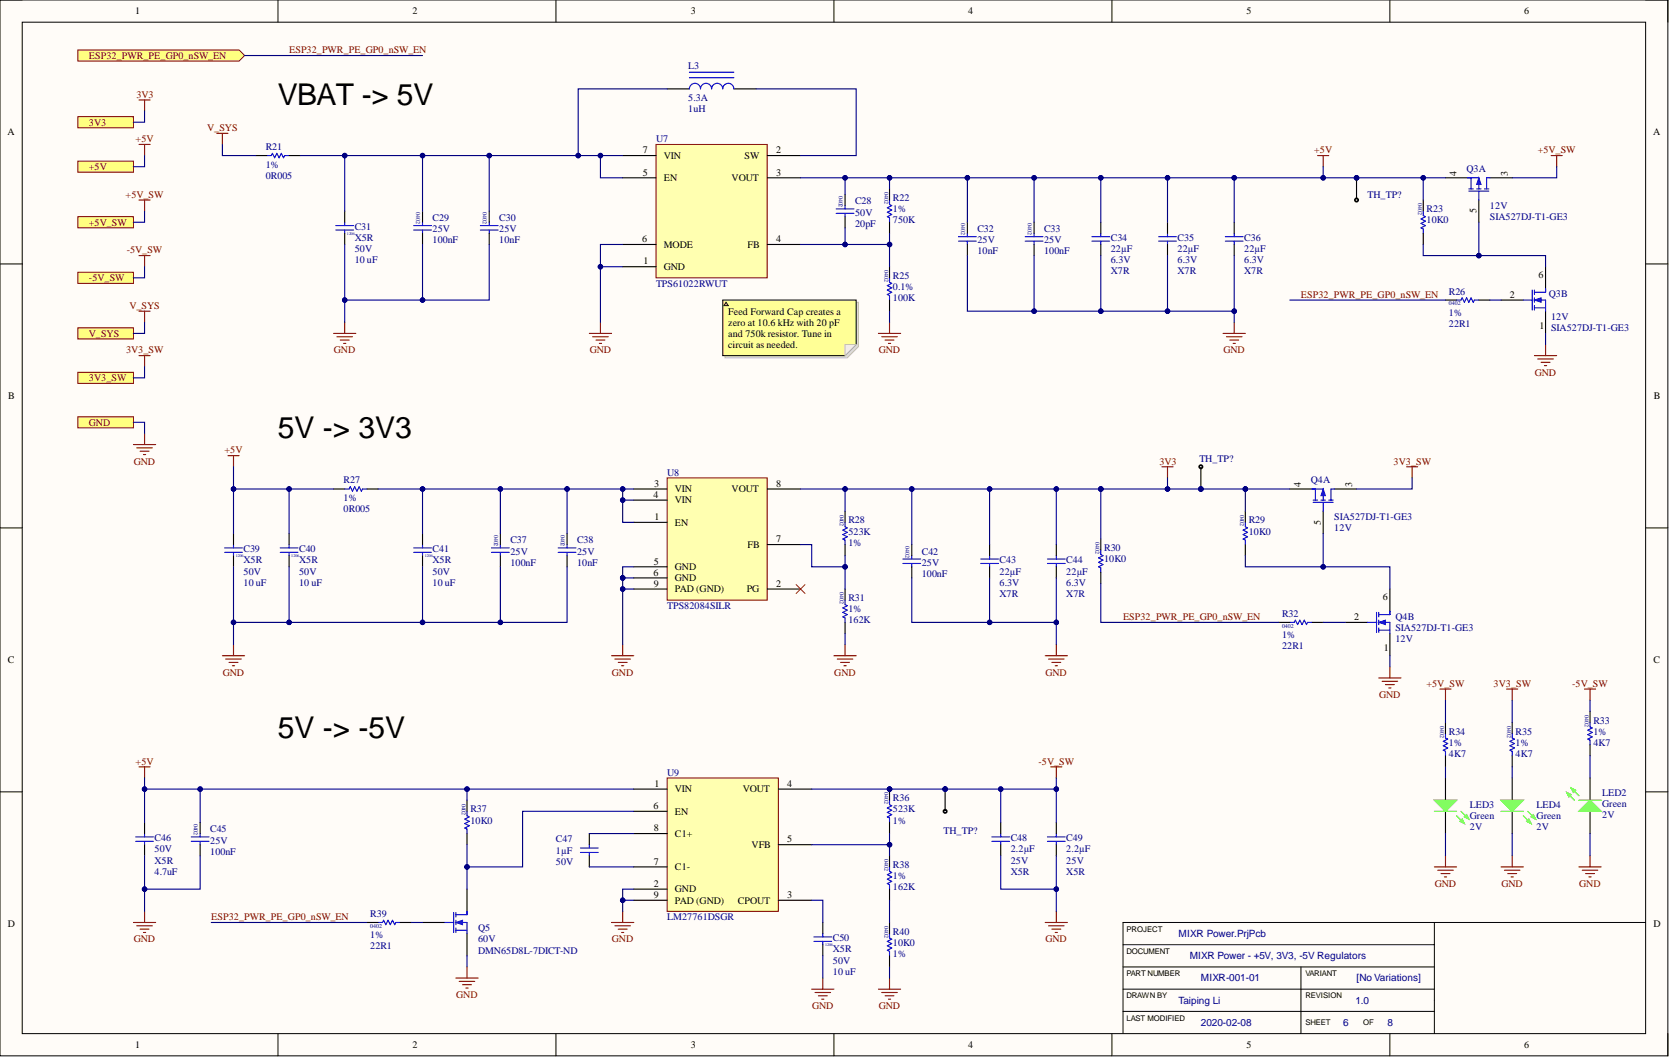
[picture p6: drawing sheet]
<svg xmlns="http://www.w3.org/2000/svg" width="381mm" height="241mm" viewBox="0 0 381 241" stroke-linecap="round" stroke-linejoin="round" font-family="sans-serif">
<defs><g id="words">
<g font-size="6.9">
<text x="63.5" y="23.9">VBAT -&gt; 5V</text>
<text x="63.5" y="100">5V -&gt; 3V3</text>
<text x="63.5" y="168.6">5V -&gt; -5V</text>
</g>
<g font-size="2.3">
<text x="30.9" y="3.3">1</text>
<text x="94.2" y="3.3">2</text>
<text x="157.7" y="3.3">3</text>
<text x="221" y="3.3">4</text>
<text x="284.5" y="3.3">5</text>
<text x="347.9" y="3.3">6</text>
<text x="1.7" y="30.9">A</text>
<text x="146.7" y="35">7</text>
<text x="177.2" y="35">2</text>
<text x="377.4" y="30.9">A</text>
<text x="146.7" y="40.1">5</text>
<text x="151.5" y="41.3">EN</text>
<text x="151.5" y="36.3">VIN</text>
<text x="167" y="41.3">VOUT</text>
<text x="170" y="36.3">SW</text>
<text x="177.2" y="40.1">3</text>
<text x="332.5" y="40.1" transform="rotate(-90 332.5 40.1)">4</text>
<text x="344.2" y="40.1" transform="rotate(-90 344.2 40.1)">3</text>
<text x="337.1" y="48.7" transform="rotate(-90 337.1 48.7)">5</text>
<text x="146.6" y="55.3">6</text>
<text x="151.5" y="56.6">MODE</text>
<text x="170.7" y="56.6">FB</text>
<text x="177.2" y="55.3">4</text>
<text x="146.9" y="60.4">1</text>
<text x="151.5" y="61.6">GND</text>
<text x="351.2" y="63.4">6</text>
<text x="166.3" y="71.8">Feed Forward Cap creates a</text>
<text x="344.7" y="68">2</text>
<text x="166.3" y="74.3">zero at 10.6 kHz with 20 pF</text>
<text x="166.3" y="76.9">and 750k resistor. Tune in</text>
<text x="351.5" y="75.1">1</text>
<text x="166.3" y="79.4">circuit as needed.</text>
<text x="1.9" y="91.2">B</text>
<text x="377.5" y="91.2">B</text>
<text x="149.2" y="113.7">4</text>
<text x="149.3" y="111.1">3</text>
<text x="154.1" y="112.4">VIN</text>
<text x="167" y="112.4">VOUT</text>
<text x="177.2" y="111.1">8</text>
<text x="297" y="111.1" transform="rotate(-90 297 111.1)">4</text>
<text x="308.7" y="111.1" transform="rotate(-90 308.7 111.1)">3</text>
<text x="149.4" y="118.7">1</text>
<text x="154.1" y="114.9">VIN</text>
<text x="301.5" y="119.8" transform="rotate(-90 301.5 119.8)">5</text>
<text x="154.1" y="120">EN</text>
<text x="170.7" y="125.1">FB</text>
<text x="177.2" y="123.8">7</text>
<text x="149.2" y="131.4">6</text>
<text x="149.3" y="128.9">5</text>
<text x="154.1" y="130.2">GND</text>
<text x="149.3" y="134">9</text>
<text x="154.1" y="132.7">GND</text>
<text x="154.1" y="135.2">PAD (GND)</text>
<text x="170.5" y="135.2">PG</text>
<text x="177.2" y="134">2</text>
<text x="315.7" y="137">6</text>
<text x="309.2" y="141.6">2</text>
<text x="315.9" y="148.7">1</text>
<text x="1.8" y="151.4">C</text>
<text x="377.4" y="151.4">C</text>
<text x="149.4" y="179.6">1</text>
<text x="179.7" y="179.6">4</text>
<text x="149.2" y="184.7">6</text>
<text x="154.1" y="180.9">VIN</text>
<text x="154.1" y="186">EN</text>
<text x="169.6" y="180.9">VOUT</text>
<text x="149.3" y="189.8">8</text>
<text x="154.1" y="191.1">C1+</text>
<text x="149.3" y="197.4">7</text>
<text x="171.6" y="193.6">VFB</text>
<text x="179.7" y="192.3">5</text>
<text x="149.3" y="202.5">2</text>
<text x="154.1" y="203.7">GND</text>
<text x="154.1" y="198.7">C1-</text>
<text x="149.3" y="205">9</text>
<text x="154.1" y="206.3">PAD (GND)</text>
<text x="168.5" y="206.3">CPOUT</text>
<text x="179.7" y="205">3</text>
<text x="1.8" y="211.7">D</text>
<text x="377.4" y="211.7">D</text>
<text x="30.9" y="239.3">1</text>
<text x="94.2" y="239.3">2</text>
<text x="157.7" y="239.3">3</text>
<text x="221" y="239.3">4</text>
<text x="284.5" y="239.3">5</text>
<text x="347.9" y="239.3">6</text>
</g>
<g font-size="2.3" fill="#800000">
<text x="20.3" y="13.4">ESP32_PWR_PE_GP0_nSW_EN</text>
<text x="66" y="12.2">ESP32_PWR_PE_GP0_nSW_EN</text>
<text x="31.1" y="22.3">3V3</text>
<text x="20.3" y="28.7">3V3</text>
<text x="47.3" y="29.9">V_SYS</text>
<text x="31" y="32.5">+5V</text>
<text x="300" y="35">+5V</text>
<text x="351" y="35">+5V_SW</text>
<text x="20.3" y="38.8">+5V</text>
<text x="28.7" y="45.2">+5V_SW</text>
<text x="20.3" y="51.5">+5V_SW</text>
<text x="28.9" y="57.8">-5V_SW</text>
<text x="20.3" y="64.2">-5V_SW</text>
<text x="29.5" y="70.5">V_SYS</text>
<text x="297" y="68">ESP32_PWR_PE_GP0_nSW_EN</text>
<text x="20.3" y="76.9">V_SYS</text>
<text x="28.8" y="80.7">3V3_SW</text>
<text x="76.2" y="80.7">GND</text>
<text x="134.6" y="80.7">GND</text>
<text x="200.6" y="80.7">GND</text>
<text x="279.3" y="80.7">GND</text>
<text x="20.3" y="87">3V3_SW</text>
<text x="350.4" y="85.8">GND</text>
<text x="20.3" y="97.2">GND</text>
<text x="30.5" y="106.1">GND</text>
<text x="51.3" y="103.5">+5V</text>
<text x="264.7" y="106.1">3V3</text>
<text x="318.1" y="106.1">3V3_SW</text>
<text x="256.4" y="141.6">ESP32_PWR_PE_GP0_nSW_EN</text>
<text x="50.9" y="154.3">GND</text>
<text x="139.7" y="154.3">GND</text>
<text x="190.5" y="154.3">GND</text>
<text x="238.7" y="154.3">GND</text>
<text x="314.8" y="159.3">GND</text>
<text x="325.7" y="156.8">+5V_SW</text>
<text x="341" y="156.8">3V3_SW</text>
<text x="358.9" y="156.8">-5V_SW</text>
<text x="31" y="174.6">+5V</text>
<text x="237.1" y="174.6">-5V_SW</text>
<text x="327.5" y="202.5">GND</text>
<text x="342.8" y="202.5">GND</text>
<text x="360.5" y="202.5">GND</text>
<text x="30.5" y="215.2">GND</text>
<text x="48.2" y="210.1">ESP32_PWR_PE_GP0_nSW_EN</text>
<text x="139.7" y="215.2">GND</text>
<text x="238.7" y="215.2">GND</text>
<text x="104.2" y="227.8">GND</text>
<text x="185.4" y="230.4">GND</text>
<text x="200.6" y="230.4">GND</text>
</g>
<g font-size="2.3" fill="#000080">
<text x="157.1" y="15.7">L3</text>
<text x="157.1" y="23.1">5.3A</text>
<text x="157.1" y="25.6">1uH</text>
<text x="60.7" y="34.2">R21</text>
<text x="149.8" y="32.5">U7</text>
<text x="60.7" y="38.3">1%</text>
<text x="60.7" y="40.8">0R005</text>
<text x="334.8" y="39.3">Q3A</text>
<text x="195.2" y="46.7">C28</text>
<text x="203.8" y="45.9">R22</text>
<text x="312.2" y="45.2">TH_TP?</text>
<text x="340.1" y="47.7">12V</text>
<text x="81" y="52.5">C31</text>
<text x="98.7" y="53">25V</text>
<text x="98.7" y="50.5">C29</text>
<text x="114" y="53">25V</text>
<text x="114" y="50.5">C30</text>
<text x="195.2" y="49.2">50V</text>
<text x="195.2" y="51.8">20pF</text>
<text x="203.8" y="48.5">1%</text>
<text x="203.8" y="51">750K</text>
<text x="223.1" y="53">C32</text>
<text x="238.3" y="53">C33</text>
<text x="325.7" y="51">10K0</text>
<text x="325.7" y="48.5">R23</text>
<text x="340.1" y="50.2">SIA527DJ-T1-GE3</text>
<text x="81" y="55.1">X5R</text>
<text x="81" y="57.6">50V</text>
<text x="98.7" y="55.6">100nF</text>
<text x="114" y="55.6">10nF</text>
<text x="223.1" y="55.6">25V</text>
<text x="223.1" y="58.1">10nF</text>
<text x="238.3" y="55.6">25V</text>
<text x="238.3" y="58.1">100nF</text>
<text x="253.6" y="57.6">22µF</text>
<text x="253.6" y="55.1">C34</text>
<text x="268.8" y="57.6">22µF</text>
<text x="268.8" y="55.1">C35</text>
<text x="284" y="57.6">22µF</text>
<text x="284" y="55.1">C36</text>
<text x="81" y="60.1">10 uF</text>
<text x="149.8" y="65.5">TPS61022RWUT</text>
<text x="203.8" y="63.7">R25</text>
<text x="253.6" y="60.1">6.3V</text>
<text x="253.6" y="62.7">X7R</text>
<text x="268.8" y="60.1">6.3V</text>
<text x="268.8" y="62.7">X7R</text>
<text x="284" y="60.1">6.3V</text>
<text x="284" y="62.7">X7R</text>
<text x="203.8" y="66.2">0.1%</text>
<text x="203.8" y="68.8">100K</text>
<text x="330.7" y="67.2">R26</text>
<text x="353.6" y="67.7">Q3B</text>
<text x="330.7" y="72.1">1%</text>
<text x="330.7" y="74.6">22R1</text>
<text x="354.1" y="75.6">SIA527DJ-T1-GE3</text>
<text x="354.1" y="73.1">12V</text>
<text x="273.8" y="105.5">TH_TP?</text>
<text x="78.4" y="110.4">R27</text>
<text x="152.3" y="108.6">U8</text>
<text x="299.3" y="110.4">Q4A</text>
<text x="78.4" y="114.4">1%</text>
<text x="78.4" y="117">0R005</text>
<text x="193.7" y="119.5">R28</text>
<text x="285" y="119.5">R29</text>
<text x="304.6" y="118.7">SIA527DJ-T1-GE3</text>
<text x="116.5" y="124.1">C37</text>
<text x="131.7" y="124.1">C38</text>
<text x="193.7" y="122">523K</text>
<text x="193.7" y="124.6">1%</text>
<text x="252.1" y="125.8">R30</text>
<text x="285" y="122">10K0</text>
<text x="304.6" y="121.3">12V</text>
<text x="55.6" y="128.6">X5R</text>
<text x="55.6" y="131.2">50V</text>
<text x="55.6" y="126.1">C39</text>
<text x="68.3" y="128.6">X5R</text>
<text x="68.3" y="131.2">50V</text>
<text x="68.3" y="126.1">C40</text>
<text x="98.7" y="128.6">X5R</text>
<text x="98.7" y="131.2">50V</text>
<text x="98.7" y="126.1">C41</text>
<text x="116.5" y="126.6">25V</text>
<text x="116.5" y="129.1">100nF</text>
<text x="131.7" y="126.6">25V</text>
<text x="131.7" y="129.1">10nF</text>
<text x="210.4" y="129.1">25V</text>
<text x="210.4" y="131.7">100nF</text>
<text x="210.4" y="126.6">C42</text>
<text x="228.2" y="131.2">22µF</text>
<text x="228.2" y="128.6">C43</text>
<text x="243.4" y="131.2">22µF</text>
<text x="243.4" y="128.6">C44</text>
<text x="252.1" y="128.4">10K0</text>
<text x="55.6" y="133.7">10 uF</text>
<text x="68.3" y="133.7">10 uF</text>
<text x="98.7" y="133.7">10 uF</text>
<text x="193.7" y="137.3">R31</text>
<text x="228.2" y="133.7">6.3V</text>
<text x="228.2" y="136.2">X7R</text>
<text x="243.4" y="133.7">6.3V</text>
<text x="243.4" y="136.2">X7R</text>
<text x="152.3" y="139">TPS82084SILR</text>
<text x="193.7" y="139.8">1%</text>
<text x="193.7" y="142.3">162K</text>
<text x="292.7" y="140.8">R32</text>
<text x="318.6" y="141.6">Q4B</text>
<text x="292.7" y="145.6">1%</text>
<text x="292.7" y="148.2">22R1</text>
<text x="318.6" y="144.1">SIA527DJ-T1-GE3</text>
<text x="318.6" y="146.6">12V</text>
<text x="330.7" y="167.7">R34</text>
<text x="346" y="167.7">R35</text>
<text x="363.7" y="167.7">1%</text>
<text x="363.7" y="165.2">R33</text>
<text x="330.7" y="170.2">1%</text>
<text x="330.7" y="172.8">4K7</text>
<text x="346" y="170.2">1%</text>
<text x="346" y="172.8">4K7</text>
<text x="363.7" y="170.2">4K7</text>
<text x="152.3" y="177.1">U9</text>
<text x="107.4" y="185.5">R37</text>
<text x="203.8" y="185.5">523K</text>
<text x="203.8" y="182.9">R36</text>
<text x="335.6" y="184.5">LED3</text>
<text x="350.8" y="184.5">LED4</text>
<text x="365.8" y="184.2">Green</text>
<text x="365.8" y="181.7">LED2</text>
<text x="48" y="190">C45</text>
<text x="107.4" y="188">10K0</text>
<text x="203.8" y="188">1%</text>
<text x="215.4" y="190.3">TH_TP?</text>
<text x="335.6" y="187">Green</text>
<text x="335.6" y="189.5">2V</text>
<text x="350.8" y="187">Green</text>
<text x="350.8" y="189.5">2V</text>
<text x="365.8" y="186.7">2V</text>
<text x="35.3" y="194.6">50V</text>
<text x="35.3" y="197.1">X5R</text>
<text x="35.3" y="192.1">C46</text>
<text x="48" y="192.6">25V</text>
<text x="48" y="195.1">100nF</text>
<text x="126.9" y="194.9">1µF</text>
<text x="126.9" y="197.4">50V</text>
<text x="126.9" y="192.3">C47</text>
<text x="230.7" y="194.6">2.2µF</text>
<text x="230.7" y="197.1">25V</text>
<text x="230.7" y="192.1">C48</text>
<text x="243.4" y="194.6">2.2µF</text>
<text x="243.4" y="197.1">25V</text>
<text x="243.4" y="192.1">C49</text>
<text x="35.3" y="199.7">4.7uF</text>
<text x="203.8" y="200.7">1%</text>
<text x="203.8" y="203.2">162K</text>
<text x="203.8" y="198.2">R38</text>
<text x="230.7" y="199.7">X5R</text>
<text x="243.4" y="199.7">X5R</text>
<text x="84.5" y="209.3">R39</text>
<text x="84.5" y="214.1">1%</text>
<text x="109.1" y="215.2">60V</text>
<text x="109.1" y="212.6">Q5</text>
<text x="152.3" y="210.1">LM27761DSGR</text>
<text x="190.1" y="214.9">C50</text>
<text x="203.8" y="215.9">10K0</text>
<text x="203.8" y="213.4">R40</text>
<text x="269.1" y="213.9">MIXR Power.PrjPcb</text>
<text x="84.5" y="216.7">22R1</text>
<text x="109.1" y="217.7">DMN65D8L-7DICT-ND</text>
<text x="190.1" y="217.4">X5R</text>
<text x="190.1" y="220">50V</text>
<text x="203.8" y="218.5">1%</text>
<text x="271.6" y="219">MIXR Power - +5V, 3V3, -5V Regulators</text>
<text x="190.1" y="222.5">10 uF</text>
<text x="274.1" y="224">MIXR-001-01</text>
<text x="309.7" y="224">[No Variations]</text>
<text x="269.1" y="229.1">Taiping Li</text>
<text x="309.4" y="229.1">1.0</text>
<text x="274.1" y="234.2">2020-02-08</text>
<text x="306.6" y="234.2">6</text>
<text x="316.8" y="234.2">8</text>
</g>
<g font-size="1.8">
<text x="257.1" y="212.7">PROJECT</text>
<text x="257.1" y="217.8">DOCUMENT</text>
<text x="257.1" y="227.9">DRAWN BY</text>
<text x="257.1" y="222.9">PART NUMBER</text>
<text x="298" y="227.9">REVISION</text>
<text x="298" y="222.9">VARIANT</text>
<text x="257.1" y="233">LAST MODIFIED</text>
<text x="298" y="234">SHEET</text>
<text x="311.2" y="234">OF</text>
</g>
<g font-size="1.4" fill="#000080">
<text x="191.5" y="44.6" transform="rotate(90 191.5 44.6)">0402</text>
<text x="201.9" y="43.9" transform="rotate(90 201.9 43.9)">0402</text>
<text x="323.7" y="46.4" transform="rotate(90 323.7 46.4)">0402</text>
<text x="95" y="48.5" transform="rotate(90 95 48.5)">0402</text>
<text x="110.2" y="48.5" transform="rotate(90 110.2 48.5)">0402</text>
<text x="219.4" y="51" transform="rotate(90 219.4 51)">0402</text>
<text x="234.6" y="51" transform="rotate(90 234.6 51)">0402</text>
<text x="201.9" y="61.6" transform="rotate(90 201.9 61.6)">0402</text>
<text x="330.7" y="69.7">0402</text>
<text x="191.7" y="117.5" transform="rotate(90 191.7 117.5)">0402</text>
<text x="283.1" y="117.5" transform="rotate(90 283.1 117.5)">0402</text>
<text x="112.8" y="122" transform="rotate(90 112.8 122)">0402</text>
<text x="128" y="122" transform="rotate(90 128 122)">0402</text>
<text x="206.7" y="124.6" transform="rotate(90 206.7 124.6)">0402</text>
<text x="250.1" y="123.8" transform="rotate(90 250.1 123.8)">0402</text>
<text x="191.7" y="135.2" transform="rotate(90 191.7 135.2)">0402</text>
<text x="292.7" y="143.3">0402</text>
<text x="328.8" y="165.7" transform="rotate(90 328.8 165.7)">0402</text>
<text x="344" y="165.7" transform="rotate(90 344 165.7)">0402</text>
<text x="361.8" y="163.1" transform="rotate(90 361.8 163.1)">0402</text>
<text x="105.4" y="183.4" transform="rotate(90 105.4 183.4)">0402</text>
<text x="201.9" y="180.9" transform="rotate(90 201.9 180.9)">0402</text>
<text x="44.3" y="188" transform="rotate(90 44.3 188)">0402</text>
<text x="201.9" y="196.1" transform="rotate(90 201.9 196.1)">0402</text>
<text x="84.5" y="211.8">0402</text>
<text x="201.9" y="211.4" transform="rotate(90 201.9 211.4)">0402</text>
</g>
<g font-size=".9" fill="#000080">
<text x="79.2" y="53.6">1206</text>
<text x="53.8" y="127.2">1206</text>
<text x="66.5" y="127.2">1206</text>
<text x="97" y="127.2">1206</text>
<text x="188.3" y="216">1206</text>
</g>
</g></defs>
<path d="M0 0h380.7v241h-380.7z" fill-rule="evenodd" fill="#fffcf8"/>
<path d="M0 0h380.7v241h-380.7z" fill="none" stroke="#000" stroke-width=".23"/>
<path d="M5.1 5.1h370.6v230.9h-370.6z" fill-rule="evenodd" fill="#fffcf8"/>
<g fill="none" stroke="#000" stroke-width=".23">
<path d="M0 0h5.1M63.5 0v5.1M126.9 0v5.1M190.4 0v5.1M253.8 0v5.1M317.3 0v5.1M375.7 0h5v5.1M5.1 5.1h370.6v230.9h-370.6zM0 60.3h5.1M375.7 60.3h5M0 120.5h5.1M375.7 120.5h5"/>
<path d="M0 180.8h5.1M375.7 180.8h5M256.4 215.7h71M327.4 210.6v25.4M375.7 210.6h-119.3v25.4M63.5 236v5M126.9 236v5M190.4 236v5M253.8 236v5M256.4 230.9h71M256.4 220.7h71M256.4 225.8h71"/>
<path d="M297 220.7v15.3M317.3 236v5M380.7 236v5"/>
</g>
<path d="M152.3 20.3h5.1M167.5 20.3h5.1" fill="none" stroke="#000" stroke-width=".25"/>
<path d="M157.4 17.8h10.1M157.4 16.5h10.1M157.4 20.3a1.27 1.27 0 0 1 1.2-1.3 1.27 1.27 0 0 1 1.3 1.3 1.27 1.27 0 0 1 1.3-1.3 1.27 1.27 0 0 1 1.2 1.3 1.27 1.27 0 0 1 1.3-1.3 1.27 1.27 0 0 1 1.3 1.3 1.27 1.27 0 0 1 1.3-1.3 1.27 1.27 0 0 1 1.2 1.3" fill="none" stroke="#00f" stroke-width=".25"/>
<path d="M149.8 33h25.3v30.4h-25.3z" fill-rule="evenodd" fill="#ffffb0"/>
<path d="M149.8 33h25.3v30.4h-25.3z" fill="none" stroke="#800000" stroke-width=".23"/>
<g fill="none" stroke="#000" stroke-width=".25">
<path d="M58.4 35.5h2.5M66 35.5h2.5M142.1 35.5h7.7M175.1 35.5h7.7M78.7 48.2v2.5M78.7 53.3v2.5M96.5 48.2v2.5M96.5 53.3v2.5M111.7 48.2v2.5M111.7 53.3v2.5M142.1 40.6h7.7M142.1 55.8h7.7"/>
<path d="M175.1 40.6h7.7M175.1 55.8h7.7M192.9 44.4v2.5M192.9 49.5v2.5M203.1 43.1v2.6M203.1 50.7v2.6M220.8 50.7v2.6M220.8 55.8v2.6M236.1 50.7v2.6M236.1 55.8v2.6M251.3 50.7v2.6M251.3 55.8v2.6"/>
<path d="M266.5 50.7v2.6M266.5 55.8v2.6M281.7 50.7v2.6M281.7 55.8v2.6M142.1 60.9h7.7M203.1 60.9v2.5M203.1 68.5v2.5"/>
</g>
<g fill="none" stroke="#800000" stroke-width=".25">
<path d="M49.5 30.4h2.5M50.8 30.4v2.6M300.8 35.5h2.5M302.1 35.5v2.6M76.1 76.1h5.1M76.9 76.9h3.6M77.7 77.6h2M78.4 78.4h.5M78.7 73.6v2.5M134.5 76.1h5.1M135.3 76.9h3.5M136.1 77.6h2"/>
<path d="M136.8 78.4h.5M137.1 73.6v2.5M200.5 76.1h5.1M201.3 76.9h3.5M202 77.6h2.1M202.8 78.4h.5M203.1 73.6v2.5M279.2 76.1h5.1M280 76.9h3.5M280.7 77.6h2.1M281.5 78.4h.5M281.7 73.6v2.5"/>
</g>
<g fill="none" stroke="#00f" stroke-width=".25">
<path d="M60.9 35.5h1l.3-.5 .5 1 .5-1 .5 1 .5-1 .5 1 .3-.5h1M76.7 52.5h4M76.7 51.5h4M78.7 50.7v.8M78.7 52.5v.8M94.4 52.5h4.1M94.4 51.5h4.1M96.5 50.7v.8M96.5 52.5v.8M109.7 52.5h4M109.7 51.5h4M111.7 50.7v.8"/>
<path d="M111.7 52.5v.8M190.9 48.7h4M190.9 47.7h4M192.9 46.9v.8M192.9 48.7v.8M203.1 45.7v1l.5 .2-1 .5 1 .5-1 .6 1 .5-1 .5 .5 .2v1M218.8 55.1h4.1M218.8 54h4.1M220.8 53.3v.7M220.8 55.1v.7M234 55.1h4.1M234 54h4.1"/>
<path d="M236.1 53.3v.7M236.1 55.1v.7M249.3 55.1h4M249.3 54h4M251.3 53.3v.7M251.3 55.1v.7M264.5 55.1h4M264.5 54h4M266.5 53.3v.7M266.5 55.1v.7M279.7 55.1h4.1M279.7 54h4.1"/>
<path d="M281.7 53.3v.7M281.7 55.1v.7M203.1 63.4v1l.5 .3-1 .5 1 .5-1 .5 1 .5-1 .5 .5 .3v1"/>
</g>
<path d="M152.3 109.1h22.8v27.9h-22.8z" fill-rule="evenodd" fill="#ffffb0"/>
<path d="M152.3 109.1h22.8v27.9h-22.8z" fill="none" stroke="#800000" stroke-width=".23"/>
<g fill="none" stroke="#000" stroke-width=".25">
<path d="M76.1 111.6h2.6M83.8 111.6h2.5M144.7 119.2h7.6M144.7 111.6h7.6M144.7 114.2h7.6M175.1 111.6h7.7M192.9 116.7v2.5M53.3 121.8v2.5M53.3 126.9v2.5M66 121.8v2.5M66 126.9v2.5M96.5 121.8v2.5"/>
<path d="M96.5 126.9v2.5M114.2 121.8v2.5M114.2 126.9v2.5M129.5 121.8v2.5M129.5 126.9v2.5M144.7 134.5h7.6M144.7 129.4h7.6M144.7 131.9h7.6M175.1 134.5h7.7M175.1 124.3h7.7M192.9 124.3v2.6M192.9 134.5v2.5"/>
<path d="M208.1 124.3v2.6M208.1 129.4v2.5M225.9 124.3v2.6M225.9 129.4v2.5M241.1 124.3v2.6M241.1 129.4v2.5M192.9 142.1v2.5"/>
</g>
<g fill="none" stroke="#800000" stroke-width=".25">
<path d="M52 104h2.6M53.3 104v2.6M265.2 106.6h2.6M266.5 106.6v2.5M50.8 149.7h5M51.5 150.5h3.6M52.3 151.2h2M53 152h.6M53.3 147.2v2.5M139.6 149.7h5.1M140.4 150.5h3.5M141.1 151.2h2.1"/>
<path d="M141.9 152h.5M142.1 147.2v2.5M190.4 149.7h5M191.1 150.5h3.6M191.9 151.2h2M192.7 152h.5M192.9 147.2v2.5M238.6 149.7h5.1M239.4 150.5h3.5M240.1 151.2h2.1M240.9 152h.5M241.1 147.2v2.5"/>
</g>
<path d="M181.7 133.5l2.1 2M183.8 133.5l-2.1 2" fill="none" stroke="#f00" stroke-width=".23"/>
<g fill="none" stroke="#00f" stroke-width=".25">
<path d="M78.7 111.6h1l.3-.5 .5 1 .5-1 .5 1 .5-1 .5 1 .2-.5h1.1M192.9 119.2v1.1l.5 .2-1 .5 1 .5-1 .5 1 .5-1 .6 .5 .2v1M51.3 126.1h4M51.3 125.1h4M53.3 124.3v.8M53.3 126.1v.8M64 126.1h4M64 125.1h4M66 124.3v.8M66 126.1v.8M94.4 126.1h4.1M94.4 125.1h4.1"/>
<path d="M96.5 124.3v.8M96.5 126.1v.8M112.2 126.1h4.1M112.2 125.1h4.1M114.2 124.3v.8M114.2 126.1v.8M127.4 126.1h4.1M127.4 125.1h4.1M129.5 124.3v.8M129.5 126.1v.8M192.9 137v1l.5 .3-1 .5 1 .5-1 .5 1 .5-1 .5 .5 .3v1M206.1 128.6h4.1"/>
<path d="M206.1 127.6h4.1M208.1 126.9v.7M208.1 128.6v.8M223.9 128.6h4M223.9 127.6h4M225.9 126.9v.7M225.9 128.6v.8M239.1 128.6h4.1M239.1 127.6h4.1M241.1 126.9v.7M241.1 128.6v.8"/>
</g>
<path d="M152.3 177.6h25.4v30.5h-25.4z" fill-rule="evenodd" fill="#ffffb0"/>
<path d="M152.3 177.6h25.4v30.5h-25.4z" fill="none" stroke="#800000" stroke-width=".23"/>
<path d="M134.5 190.3v2.5M134.5 195.4v2.5M144.7 180.1h7.6M144.7 185.2h7.6M144.7 197.9h7.6M144.7 190.3h7.6M177.7 180.1h7.6M177.7 192.8h7.6M144.7 203h7.6M144.7 205.5h7.6M177.7 205.5h7.6" fill="none" stroke="#000" stroke-width=".25"/>
<path d="M132.5 194.6h4.1M132.5 193.6h4.1M134.5 192.8v.8M134.5 194.6v.8" fill="none" stroke="#00f" stroke-width=".25"/>
<path d="M31.7 175.1h2.6M33 175.1v2.5M139.6 210.6h5.1M140.4 211.4h3.5M141.1 212.1h2.1M141.9 212.9h.5M142.1 208.1v2.5" fill="none" stroke="#800000" stroke-width=".25"/>
<circle cx="203.1" cy="180.1" r=".51" fill="#000080"/>
<circle cx="203.1" cy="180.1" r=".51" fill="none" stroke="#000080" stroke-width=".23"/>
<path d="M203.1 182.7v1l.5 .2-1 .6 1 .5-1 .5 1 .5-1 .5 .5 .2v1.1" fill="none" stroke="#00f" stroke-width=".25"/>
<path d="M203.1 180.1v2.6" fill="none" stroke="#000" stroke-width=".25"/>
<circle cx="203.1" cy="180.1" r=".51" fill="#000080"/>
<circle cx="203.1" cy="180.1" r=".51" fill="none" stroke="#000080" stroke-width=".23"/>
<g fill="none" stroke="#000" stroke-width=".25">
<path d="M330 164.9v2.6M330 172.5v2.6M330 177.6v5.1M33 187.8v2.5M33 192.8v2.6M45.7 187.8v2.5M45.7 192.8v2.6M203.1 187.8v2.5M203.1 195.4v2.5M228.4 187.8v2.5M228.4 192.8v2.6M241.1 187.8v2.5"/>
<path d="M241.1 192.8v2.6M330 185.2v5.1M187.8 210.6v2.5M187.8 215.7v2.5M203.1 203v2.5M203.1 210.6v2.5M203.1 218.2v2.5"/>
</g>
<g fill="none" stroke="#00f" stroke-width=".25">
<path d="M330 167.5v1l.5 .2-1 .5 1 .5-1 .5 1 .6-1 .5 .5 .2v1M31 192.1h4M31 191.1h4M33 190.3v.8M33 192.1v.7M43.7 192.1h4M43.7 191.1h4M45.7 190.3v.8M45.7 192.1v.7M203.1 197.9v1l.5 .3-1 .5 1 .5-1 .5 1 .5-1 .5 .5 .3v1M226.4 192.1h4.1M226.4 191.1h4.1"/>
<path d="M228.4 190.3v.8M228.4 192.1v.7M239.1 192.1h4.1M239.1 191.1h4.1M241.1 190.3v.8M241.1 192.1v.7M185.8 214.9h4.1M185.8 213.9h4.1M187.8 213.1v.8M187.8 214.9v.8M203.1 213.1v1l.5 .3-1 .5 1 .5-1 .5 1 .5-1 .5 .5 .3v1"/>
</g>
<g fill="none" stroke="#800000" stroke-width=".25">
<path d="M239.9 175.1h2.5M241.1 175.1v2.5M30.5 210.6h5M31.2 211.4h3.6M32 212.1h2M32.7 212.9h.6M33 208.1v2.5M238.6 210.6h5.1M239.4 211.4h3.5M240.1 212.1h2.1M240.9 212.9h.5M241.1 208.1v2.5"/>
<path d="M185.3 225.8h5.1M186.1 226.6h3.5M186.8 227.3h2M187.6 228.1h.5M187.8 223.3v2.5M200.5 225.8h5.1M201.3 226.6h3.5M202 227.3h2.1M202.8 228.1h.5M203.1 223.3v2.5"/>
</g>
<path d="M327.4 182.7h5.1l-2.5 2.5z" fill="#0f0"/>
<path d="M327.4 182.7h5.1l-2.5 2.5zM332.5 186.2l1.8 1.8M333.5 185.2l1.8 1.8" fill="none" stroke="#0f0" stroke-width=".25"/>
<path d="M333.3 187.5l.5-.5 .5 1z" fill="#0f0"/>
<path d="M333.3 187.5l.5-.5 .5 1z" fill="none" stroke="#0f0" stroke-width=".25"/>
<path d="M334.3 186.5l.5-.5 .5 1z" fill="#0f0"/>
<path d="M327.4 185.2h5.1M334.3 186.5l.5-.5 .5 1z" fill="none" stroke="#0f0" stroke-width=".25"/>
<path d="M327.4 197.9h5.1M328.2 198.7h3.6M329 199.4h2M330 195.4v2.5M329.7 200.2h.5" fill="none" stroke="#800000" stroke-width=".25"/>
<path d="M363 164.9v1l.5 .3-1 .5 1 .5-1 .5 1 .5-1 .5 .5 .3v1" fill="none" stroke="#00f" stroke-width=".25"/>
<path d="M363 162.4v2.5M363 170v2.5M363 177.6v5.1M363 185.2v5.1" fill="none" stroke="#000" stroke-width=".25"/>
<path d="M360.4 185.2l2.6-2.5 2.5 2.5z" fill="#0f0"/>
<path d="M358.7 179.9l1.7 1.8M357.6 180.9l1.8 1.8M360.4 185.2l2.6-2.5 2.5 2.5z" fill="none" stroke="#0f0" stroke-width=".25"/>
<path d="M358.7 179.9l1 .5-.5 .5z" fill="#0f0"/>
<path d="M358.7 179.9l1 .5-.5 .5z" fill="none" stroke="#0f0" stroke-width=".25"/>
<path d="M357.6 180.9l1.1 .5-.5 .5z" fill="#0f0"/>
<path d="M357.6 180.9l1.1 .5-.5 .5zM360.4 182.7h5.1" fill="none" stroke="#0f0" stroke-width=".25"/>
<path d="M361.7 157.3h2.5M363 157.3v2.5M360.4 197.9h5.1M361.2 198.7h3.5M362 199.4h2M363 195.4v2.5M362.7 200.2h.5" fill="none" stroke="#800000" stroke-width=".25"/>
<path d="M345.2 167.5v1l.5 .2-1 .5 1 .5-1 .5 1 .6-1 .5 .5 .2v1" fill="none" stroke="#00f" stroke-width=".25"/>
<path d="M345.2 164.9v2.6M345.2 172.5v2.6M345.2 177.6v5.1M345.2 185.2v5.1" fill="none" stroke="#000" stroke-width=".25"/>
<path d="M342.7 182.7h5l-2.5 2.5z" fill="#0f0"/>
<path d="M342.7 182.7h5l-2.5 2.5zM347.7 186.2l1.8 1.8M348.8 185.2l1.7 1.8" fill="none" stroke="#0f0" stroke-width=".25"/>
<path d="M348.5 187.5l.5-.5 .5 1z" fill="#0f0"/>
<path d="M348.5 187.5l.5-.5 .5 1z" fill="none" stroke="#0f0" stroke-width=".25"/>
<path d="M349.5 186.5l.5-.5 .5 1z" fill="#0f0"/>
<path d="M342.7 185.2h5M349.5 186.5l.5-.5 .5 1z" fill="none" stroke="#0f0" stroke-width=".25"/>
<path d="M343.9 157.3h2.6M345.2 157.3v2.5M342.7 197.9h5M343.4 198.7h3.6M344.2 199.4h2M345.2 195.4v2.5M345 200.2h.5" fill="none" stroke="#800000" stroke-width=".25"/>
<path d="M330 40.6h5.1M337.6 45.7v5" fill="none" stroke="#000" stroke-width=".25"/>
<path d="M335.1 40.6h2.5v2.5M335.3 43.6h4.6M335.3 43.1h1M335.8 40.6v2.5M337.1 43.1h1M337.6 43.6v2.1M338.9 43.1h1M339.4 40.6v2.5" fill="none" stroke="#00f" stroke-width=".25"/>
<path d="M337.6 40.6l.5 1.5h-1z" fill="#00f"/>
<path d="M337.6 40.6l.5 1.5h-1z" fill="none" stroke="#00f" stroke-width=".23"/>
<path d="M335.1 40.6h.7M339.4 40.6h.7M347.7 68.5h2.1M349.8 66.2v4.6M350.3 66.7h2.5M350.3 68.5h2.5v2.5M350.3 70.3h2.5M350.3 66.2v1M350.3 68v1M350.3 69.8v1" fill="none" stroke="#00f" stroke-width=".25"/>
<path d="M340.1 40.6h5.1M342.7 68.5h5M352.8 60.9v5.1M352.8 71v5.1" fill="none" stroke="#000" stroke-width=".25"/>
<path d="M350.3 68.5l1.5-.5v1z" fill="#00f"/>
<path d="M350.3 68.5l1.5-.5v1z" fill="none" stroke="#00f" stroke-width=".23"/>
<path d="M324.9 48.2v1l.5 .3-1 .5 1 .5-1 .5 1 .5-1 .5 .5 .3v1M352.8 66v.7M299.5 111.6h2.6v2.6M299.8 114.7h4.5M299.8 114.2h1M300.3 111.6v2.6M301.5 114.2h1.1M302.1 114.7v2M303.3 114.2h1M303.8 111.6v2.6" fill="none" stroke="#00f" stroke-width=".25"/>
<path d="M354.1 35.5h2.5M355.4 35.5v2.6M352.8 78.6v2.6M350.3 81.2h5.1M351 81.9h3.6M351.8 82.7h2M352.6 83.5h.5" fill="none" stroke="#800000" stroke-width=".25"/>
<path d="M324.9 45.7v2.5M324.9 53.3v2.5M294.4 111.6h5.1M302.1 116.7v5.1" fill="none" stroke="#000" stroke-width=".25"/>
<path d="M302.1 111.6l.5 1.6h-1.1z" fill="#00f"/>
<path d="M302.1 111.6l.5 1.6h-1.1z" fill="none" stroke="#00f" stroke-width=".23"/>
<path d="M299.5 111.6h.8M303.8 111.6h.8M314.2 139.8v4.6M314.7 139.8v1M312.2 142.1h2M314.7 140.3h2.6M314.7 142.1h2.6v2.5M314.7 143.9h2.6M314.7 141.6v1M314.7 143.4v1" fill="none" stroke="#00f" stroke-width=".25"/>
<path d="M304.6 111.6h5.1M317.3 134.5v5M307.1 142.1h5.1M317.3 144.6v5.1" fill="none" stroke="#000" stroke-width=".25"/>
<path d="M314.7 142.1l1.6-.5v1z" fill="#00f"/>
<path d="M314.7 142.1l1.6-.5v1z" fill="none" stroke="#00f" stroke-width=".23"/>
<path d="M284.3 119.2v1.1l.5 .2-1 .5 1 .5-1 .5 1 .5-1 .6 .5 .2v1M251.3 125.6v1l.5 .3-1 .5 1 .5-1 .5 1 .5-1 .5 .5 .2v1.1M317.3 139.5v.8" fill="none" stroke="#00f" stroke-width=".25"/>
<path d="M284.3 116.7v2.5M251.3 123.1v2.5M251.3 130.7v2.5M284.3 124.3v2.6" fill="none" stroke="#000" stroke-width=".25"/>
<path d="M321.1 106.6h2.5M322.4 106.6v2.5M314.7 154.8h5.1M315.5 155.5h3.6M316.3 156.3h2M317 157.1h.5M317.3 152.2v2.6M328.7 157.3h2.5M330 157.3v2.5" fill="none" stroke="#800000" stroke-width=".25"/>
<path d="M17.8 11.4h36.8l1.2 1.3-1.2 1.2h-36.8z" fill-rule="evenodd" fill="#ffff80"/>
<path d="M17.8 11.4h36.8l1.2 1.3-1.2 1.2h-36.8z" fill="none" stroke="#800000" stroke-width=".23"/>
<path d="M106.6 185.2v1l.5 .3-1 .5 1 .5-1 .5 1 .5-1 .5 .5 .3v1M101.5 210.6h2.1M103.6 208.3v4.6M104.1 210.6h2.5v2.5M104.1 208.8h2.5M104.1 212.4h2.5M104.1 208.3v1M104.1 210.1v1M104.1 211.9v1" fill="none" stroke="#00f" stroke-width=".25"/>
<path d="M106.6 182.7v2.5M106.6 190.3v2.5M96.5 210.6h5M106.6 203v5.1M106.6 213.1v5.1" fill="none" stroke="#000" stroke-width=".25"/>
<path d="M104.1 210.6l1.5-.5v1z" fill="#00f"/>
<path d="M104.1 210.6l1.5-.5v1z" fill="none" stroke="#00f" stroke-width=".23"/>
<path d="M332.5 68.5h1l.3-.5 .5 1 .5-1 .5 1 .5-1 .5 1 .3-.5h1M294.4 142.1h1.1l.2-.5 .5 1 .5-1 .5 1 .5-1 .5 1 .3-.5h1M86.3 210.6h1l.3-.5 .5 1 .5-1 .5 1 .5-1 .5 1 .3-.5h1M106.6 208.1v.7" fill="none" stroke="#00f" stroke-width=".25"/>
<path d="M104.1 223.3h5M104.8 224h3.6M105.6 224.8h2M106.4 225.6h.5M106.6 220.7v2.6" fill="none" stroke="#800000" stroke-width=".25"/>
<path d="M330 68.5h2.5M337.6 68.5h2.5M291.9 142.1h2.5M299.5 142.1h2.6M83.8 210.6h2.5M91.4 210.6h2.5" fill="none" stroke="#000" stroke-width=".25"/>
<path d="M17.8 26.6h12.7v2.6h-12.7z" fill-rule="evenodd" fill="#ffff80"/>
<path d="M17.8 26.6h12.7v2.6h-12.7z" fill="none" stroke="#800000" stroke-width=".23"/>
<path d="M31.7 22.8h2.6M33 22.8v2.6M33 98.9v2.6M30.5 101.5h5M31.2 102.2h3.6M32 103h2M32.7 103.8h.6" fill="none" stroke="#800000" stroke-width=".25"/>
<path d="M17.8 95.1h12.7v2.6h-12.7z" fill-rule="evenodd" fill="#ffff80"/>
<path d="M17.8 95.1h12.7v2.6h-12.7z" fill="none" stroke="#800000" stroke-width=".23"/>
<path d="M31.7 33h2.6M33 33v2.5M31.7 45.7h2.6M31.7 58.4h2.6M33 45.7v2.5M33 58.4v2.5M31.7 71h2.6M33 71v2.6M31.7 81.2h2.6M33 81.2v2.5" fill="none" stroke="#800000" stroke-width=".25"/>
<path d="M17.8 36.8h12.7v2.5h-12.7z" fill-rule="evenodd" fill="#ffff80"/>
<path d="M17.8 36.8h12.7v2.5h-12.7z" fill="none" stroke="#800000" stroke-width=".23"/>
<path d="M17.8 62.2h12.7v2.5h-12.7z" fill-rule="evenodd" fill="#ffff80"/>
<path d="M17.8 62.2h12.7v2.5h-12.7z" fill="none" stroke="#800000" stroke-width=".23"/>
<path d="M17.8 74.8h12.7v2.6h-12.7z" fill-rule="evenodd" fill="#ffff80"/>
<path d="M17.8 74.8h12.7v2.6h-12.7z" fill="none" stroke="#800000" stroke-width=".23"/>
<path d="M17.8 85h12.7v2.5h-12.7z" fill-rule="evenodd" fill="#ffff80"/>
<path d="M17.8 85h12.7v2.5h-12.7z" fill="none" stroke="#800000" stroke-width=".23"/>
<path d="M17.8 49.5h12.7v2.5h-12.7z" fill-rule="evenodd" fill="#ffff80"/>
<path d="M17.8 49.5h12.7v2.5h-12.7z" fill="none" stroke="#800000" stroke-width=".23"/>
<path d="M144.7 185.2h-25.4v12.7h-12.7" fill="none" stroke="#000080" stroke-width=".25"/>
<circle cx="106.6" cy="197.9" r=".51" fill="#000080"/>
<circle cx="106.6" cy="197.9" r=".51" fill="none" stroke="#000080" stroke-width=".23"/>
<path d="M45.7 195.4v7.6h-12.7" fill="none" stroke="#000080" stroke-width=".25"/>
<circle cx="33" cy="203" r=".51" fill="#000080"/>
<circle cx="33" cy="203" r=".51" fill="none" stroke="#000080" stroke-width=".23"/>
<path d="M33 177.6v2.5h111.7" fill="none" stroke="#000080" stroke-width=".25"/>
<circle cx="33" cy="180.1" r=".51" fill="#000080"/>
<circle cx="33" cy="180.1" r=".51" fill="none" stroke="#000080" stroke-width=".23"/>
<circle cx="45.7" cy="180.1" r=".51" fill="#000080"/>
<circle cx="45.7" cy="180.1" r=".51" fill="none" stroke="#000080" stroke-width=".23"/>
<circle cx="106.6" cy="180.1" r=".51" fill="#000080"/>
<circle cx="106.6" cy="180.1" r=".51" fill="none" stroke="#000080" stroke-width=".23"/>
<path d="M50.8 33v2.5h7.6M96.5 142.1h-43.2v5.1M48.2 210.6h35.6" fill="none" stroke="#000080" stroke-width=".25"/>
<circle cx="96.5" cy="142.1" r=".51" fill="#000080"/>
<circle cx="96.5" cy="142.1" r=".51" fill="none" stroke="#000080" stroke-width=".23"/>
<circle cx="66" cy="142.1" r=".51" fill="#000080"/>
<circle cx="66" cy="142.1" r=".51" fill="none" stroke="#000080" stroke-width=".23"/>
<circle cx="53.3" cy="142.1" r=".51" fill="#000080"/>
<circle cx="53.3" cy="142.1" r=".51" fill="none" stroke="#000080" stroke-width=".23"/>
<path d="M53.3 106.6v5h22.8" fill="none" stroke="#000080" stroke-width=".25"/>
<circle cx="53.3" cy="111.6" r=".51" fill="#000080"/>
<circle cx="53.3" cy="111.6" r=".51" fill="none" stroke="#000080" stroke-width=".23"/>
<circle cx="66" cy="111.6" r=".51" fill="#000080"/>
<circle cx="66" cy="111.6" r=".51" fill="none" stroke="#000080" stroke-width=".23"/>
<path d="M55.8 12.7h40.7M68.5 35.5h10.2" fill="none" stroke="#000080" stroke-width=".25"/>
<circle cx="78.7" cy="35.5" r=".51" fill="#000080"/>
<circle cx="78.7" cy="35.5" r=".51" fill="none" stroke="#000080" stroke-width=".23"/>
<path d="M78.7 55.8v12.7h33v-12.7" fill="none" stroke="#000080" stroke-width=".25"/>
<circle cx="78.7" cy="68.5" r=".51" fill="#000080"/>
<circle cx="78.7" cy="68.5" r=".51" fill="none" stroke="#000080" stroke-width=".23"/>
<circle cx="96.5" cy="68.5" r=".51" fill="#000080"/>
<circle cx="96.5" cy="68.5" r=".51" fill="none" stroke="#000080" stroke-width=".23"/>
<path d="M132 35.5h-53.3v12.7" fill="none" stroke="#000080" stroke-width=".25"/>
<circle cx="78.7" cy="35.5" r=".51" fill="#000080"/>
<circle cx="78.7" cy="35.5" r=".51" fill="none" stroke="#000080" stroke-width=".23"/>
<circle cx="96.5" cy="35.5" r=".51" fill="#000080"/>
<circle cx="96.5" cy="35.5" r=".51" fill="none" stroke="#000080" stroke-width=".23"/>
<circle cx="111.7" cy="35.5" r=".51" fill="#000080"/>
<circle cx="111.7" cy="35.5" r=".51" fill="none" stroke="#000080" stroke-width=".23"/>
<circle cx="132" cy="35.5" r=".51" fill="#000080"/>
<circle cx="132" cy="35.5" r=".51" fill="none" stroke="#000080" stroke-width=".23"/>
<path d="M86.3 111.6h58.4" fill="none" stroke="#000080" stroke-width=".25"/>
<circle cx="96.5" cy="111.6" r=".51" fill="#000080"/>
<circle cx="96.5" cy="111.6" r=".51" fill="none" stroke="#000080" stroke-width=".23"/>
<circle cx="114.2" cy="111.6" r=".51" fill="#000080"/>
<circle cx="114.2" cy="111.6" r=".51" fill="none" stroke="#000080" stroke-width=".23"/>
<circle cx="129.5" cy="111.6" r=".51" fill="#000080"/>
<circle cx="129.5" cy="111.6" r=".51" fill="none" stroke="#000080" stroke-width=".23"/>
<circle cx="142.1" cy="111.6" r=".51" fill="#000080"/>
<circle cx="142.1" cy="111.6" r=".51" fill="none" stroke="#000080" stroke-width=".23"/>
<path d="M96.5 129.4v12.7h17.7M93.9 210.6h2.6" fill="none" stroke="#000080" stroke-width=".25"/>
<circle cx="96.5" cy="142.1" r=".51" fill="#000080"/>
<circle cx="96.5" cy="142.1" r=".51" fill="none" stroke="#000080" stroke-width=".23"/>
<circle cx="114.2" cy="142.1" r=".51" fill="#000080"/>
<circle cx="114.2" cy="142.1" r=".51" fill="none" stroke="#000080" stroke-width=".23"/>
<path d="M114.2 129.4v12.7h15.3v-12.7" fill="none" stroke="#000080" stroke-width=".25"/>
<circle cx="114.2" cy="142.1" r=".51" fill="#000080"/>
<circle cx="114.2" cy="142.1" r=".51" fill="none" stroke="#000080" stroke-width=".23"/>
<path d="M152.3 20.3h-20.3v15.2h10.1" fill="none" stroke="#000080" stroke-width=".25"/>
<circle cx="132" cy="35.5" r=".51" fill="#000080"/>
<circle cx="132" cy="35.5" r=".51" fill="none" stroke="#000080" stroke-width=".23"/>
<circle cx="137.1" cy="35.5" r=".51" fill="#000080"/>
<circle cx="137.1" cy="35.5" r=".51" fill="none" stroke="#000080" stroke-width=".23"/>
<path d="M137.1 60.9h5M134.5 197.9h10.2M134.5 190.3h10.2" fill="none" stroke="#000080" stroke-width=".25"/>
<circle cx="137.1" cy="60.9" r=".51" fill="#000080"/>
<circle cx="137.1" cy="60.9" r=".51" fill="none" stroke="#000080" stroke-width=".23"/>
<path d="M142.1 55.8h-5v17.8" fill="none" stroke="#000080" stroke-width=".25"/>
<circle cx="137.1" cy="60.9" r=".51" fill="#000080"/>
<circle cx="137.1" cy="60.9" r=".51" fill="none" stroke="#000080" stroke-width=".23"/>
<path d="M137.1 35.5v5.1h5" fill="none" stroke="#000080" stroke-width=".25"/>
<circle cx="137.1" cy="35.5" r=".51" fill="#000080"/>
<circle cx="137.1" cy="35.5" r=".51" fill="none" stroke="#000080" stroke-width=".23"/>
<path d="M142.1 205.5h2.6" fill="none" stroke="#000080" stroke-width=".25"/>
<circle cx="142.1" cy="205.5" r=".51" fill="#000080"/>
<circle cx="142.1" cy="205.5" r=".51" fill="none" stroke="#000080" stroke-width=".23"/>
<path d="M144.7 203h-2.6v5.1" fill="none" stroke="#000080" stroke-width=".25"/>
<circle cx="142.1" cy="205.5" r=".51" fill="#000080"/>
<circle cx="142.1" cy="205.5" r=".51" fill="none" stroke="#000080" stroke-width=".23"/>
<path d="M142.1 131.9v2.6h2.6" fill="none" stroke="#000080" stroke-width=".25"/>
<circle cx="142.1" cy="134.5" r=".51" fill="#000080"/>
<circle cx="142.1" cy="134.5" r=".51" fill="none" stroke="#000080" stroke-width=".23"/>
<circle cx="142.1" cy="131.9" r=".51" fill="#000080"/>
<circle cx="142.1" cy="131.9" r=".51" fill="none" stroke="#000080" stroke-width=".23"/>
<path d="M142.1 131.9h2.6" fill="none" stroke="#000080" stroke-width=".25"/>
<circle cx="142.1" cy="131.9" r=".51" fill="#000080"/>
<circle cx="142.1" cy="131.9" r=".51" fill="none" stroke="#000080" stroke-width=".23"/>
<path d="M144.7 129.4h-2.6v2.5" fill="none" stroke="#000080" stroke-width=".25"/>
<circle cx="142.1" cy="131.9" r=".51" fill="#000080"/>
<circle cx="142.1" cy="131.9" r=".51" fill="none" stroke="#000080" stroke-width=".23"/>
<path d="M142.1 114.2v5h2.6" fill="none" stroke="#000080" stroke-width=".25"/>
<circle cx="142.1" cy="114.2" r=".51" fill="#000080"/>
<circle cx="142.1" cy="114.2" r=".51" fill="none" stroke="#000080" stroke-width=".23"/>
<path d="M142.1 111.6v2.6h2.6" fill="none" stroke="#000080" stroke-width=".25"/>
<circle cx="142.1" cy="114.2" r=".51" fill="#000080"/>
<circle cx="142.1" cy="114.2" r=".51" fill="none" stroke="#000080" stroke-width=".23"/>
<circle cx="142.1" cy="111.6" r=".51" fill="#000080"/>
<circle cx="142.1" cy="111.6" r=".51" fill="none" stroke="#000080" stroke-width=".23"/>
<path d="M172.6 20.3h22.8v15.2h-12.6M182.8 124.3h2.5v5.1h7.6" fill="none" stroke="#000080" stroke-width=".25"/>
<circle cx="192.9" cy="129.4" r=".51" fill="#000080"/>
<circle cx="192.9" cy="129.4" r=".51" fill="none" stroke="#000080" stroke-width=".23"/>
<path d="M182.8 111.6h25.3v12.7" fill="none" stroke="#000080" stroke-width=".25"/>
<circle cx="192.9" cy="111.6" r=".51" fill="#000080"/>
<circle cx="192.9" cy="111.6" r=".51" fill="none" stroke="#000080" stroke-width=".23"/>
<circle cx="208.1" cy="111.6" r=".51" fill="#000080"/>
<circle cx="208.1" cy="111.6" r=".51" fill="none" stroke="#000080" stroke-width=".23"/>
<path d="M203.1 53.3v2.5h-20.3" fill="none" stroke="#000080" stroke-width=".25"/>
<circle cx="192.9" cy="55.8" r=".51" fill="#000080"/>
<circle cx="192.9" cy="55.8" r=".51" fill="none" stroke="#000080" stroke-width=".23"/>
<circle cx="203.1" cy="55.8" r=".51" fill="#000080"/>
<circle cx="203.1" cy="55.8" r=".51" fill="none" stroke="#000080" stroke-width=".23"/>
<path d="M182.8 40.6h20.3v2.5" fill="none" stroke="#000080" stroke-width=".25"/>
<circle cx="192.9" cy="40.6" r=".51" fill="#000080"/>
<circle cx="192.9" cy="40.6" r=".51" fill="none" stroke="#000080" stroke-width=".23"/>
<circle cx="203.1" cy="40.6" r=".51" fill="#000080"/>
<circle cx="203.1" cy="40.6" r=".51" fill="none" stroke="#000080" stroke-width=".23"/>
<path d="M185.3 192.8h17.8M185.3 205.5h2.5v5.1" fill="none" stroke="#000080" stroke-width=".25"/>
<circle cx="203.1" cy="192.8" r=".51" fill="#000080"/>
<circle cx="203.1" cy="192.8" r=".51" fill="none" stroke="#000080" stroke-width=".23"/>
<path d="M241.1 177.6v2.5h-55.8" fill="none" stroke="#000080" stroke-width=".25"/>
<circle cx="203.1" cy="180.1" r=".51" fill="#000080"/>
<circle cx="203.1" cy="180.1" r=".51" fill="none" stroke="#000080" stroke-width=".23"/>
<circle cx="215.8" cy="180.1" r=".51" fill="#000080"/>
<circle cx="215.8" cy="180.1" r=".51" fill="none" stroke="#000080" stroke-width=".23"/>
<circle cx="228.4" cy="180.1" r=".51" fill="#000080"/>
<circle cx="228.4" cy="180.1" r=".51" fill="none" stroke="#000080" stroke-width=".23"/>
<circle cx="241.1" cy="180.1" r=".51" fill="#000080"/>
<circle cx="241.1" cy="180.1" r=".51" fill="none" stroke="#000080" stroke-width=".23"/>
<path d="M203.1 40.6h126.9" fill="none" stroke="#000080" stroke-width=".25"/>
<circle cx="203.1" cy="40.6" r=".51" fill="#000080"/>
<circle cx="203.1" cy="40.6" r=".51" fill="none" stroke="#000080" stroke-width=".23"/>
<circle cx="220.8" cy="40.6" r=".51" fill="#000080"/>
<circle cx="220.8" cy="40.6" r=".51" fill="none" stroke="#000080" stroke-width=".23"/>
<circle cx="236.1" cy="40.6" r=".51" fill="#000080"/>
<circle cx="236.1" cy="40.6" r=".51" fill="none" stroke="#000080" stroke-width=".23"/>
<circle cx="251.3" cy="40.6" r=".51" fill="#000080"/>
<circle cx="251.3" cy="40.6" r=".51" fill="none" stroke="#000080" stroke-width=".23"/>
<circle cx="266.5" cy="40.6" r=".51" fill="#000080"/>
<circle cx="266.5" cy="40.6" r=".51" fill="none" stroke="#000080" stroke-width=".23"/>
<circle cx="281.7" cy="40.6" r=".51" fill="#000080"/>
<circle cx="281.7" cy="40.6" r=".51" fill="none" stroke="#000080" stroke-width=".23"/>
<circle cx="302.1" cy="40.6" r=".51" fill="#000080"/>
<circle cx="302.1" cy="40.6" r=".51" fill="none" stroke="#000080" stroke-width=".23"/>
<circle cx="309.7" cy="40.6" r=".51" fill="#000080"/>
<circle cx="309.7" cy="40.6" r=".51" fill="none" stroke="#000080" stroke-width=".23"/>
<circle cx="324.9" cy="40.6" r=".51" fill="#000080"/>
<circle cx="324.9" cy="40.6" r=".51" fill="none" stroke="#000080" stroke-width=".23"/>
<path d="M208.1 131.9v10.2h33v-10.2" fill="none" stroke="#000080" stroke-width=".25"/>
<circle cx="225.9" cy="142.1" r=".51" fill="#000080"/>
<circle cx="225.9" cy="142.1" r=".51" fill="none" stroke="#000080" stroke-width=".23"/>
<circle cx="241.1" cy="142.1" r=".51" fill="#000080"/>
<circle cx="241.1" cy="142.1" r=".51" fill="none" stroke="#000080" stroke-width=".23"/>
<path d="M208.1 111.6h33v12.7" fill="none" stroke="#000080" stroke-width=".25"/>
<circle cx="208.1" cy="111.6" r=".51" fill="#000080"/>
<circle cx="208.1" cy="111.6" r=".51" fill="none" stroke="#000080" stroke-width=".23"/>
<circle cx="225.9" cy="111.6" r=".51" fill="#000080"/>
<circle cx="225.9" cy="111.6" r=".51" fill="none" stroke="#000080" stroke-width=".23"/>
<circle cx="241.1" cy="111.6" r=".51" fill="#000080"/>
<circle cx="241.1" cy="111.6" r=".51" fill="none" stroke="#000080" stroke-width=".23"/>
<path d="M220.8 58.4v12.6h60.9v2.6" fill="none" stroke="#000080" stroke-width=".25"/>
<circle cx="236.1" cy="71" r=".51" fill="#000080"/>
<circle cx="236.1" cy="71" r=".51" fill="none" stroke="#000080" stroke-width=".23"/>
<circle cx="251.3" cy="71" r=".51" fill="#000080"/>
<circle cx="251.3" cy="71" r=".51" fill="none" stroke="#000080" stroke-width=".23"/>
<circle cx="266.5" cy="71" r=".51" fill="#000080"/>
<circle cx="266.5" cy="71" r=".51" fill="none" stroke="#000080" stroke-width=".23"/>
<circle cx="281.7" cy="71" r=".51" fill="#000080"/>
<circle cx="281.7" cy="71" r=".51" fill="none" stroke="#000080" stroke-width=".23"/>
<path d="M228.4 195.4v7.6h12.7v-7.6" fill="none" stroke="#000080" stroke-width=".25"/>
<circle cx="241.1" cy="203" r=".51" fill="#000080"/>
<circle cx="241.1" cy="203" r=".51" fill="none" stroke="#000080" stroke-width=".23"/>
<path d="M241.1 111.6h10.2" fill="none" stroke="#000080" stroke-width=".25"/>
<circle cx="241.1" cy="111.6" r=".51" fill="#000080"/>
<circle cx="241.1" cy="111.6" r=".51" fill="none" stroke="#000080" stroke-width=".23"/>
<circle cx="251.3" cy="111.6" r=".51" fill="#000080"/>
<circle cx="251.3" cy="111.6" r=".51" fill="none" stroke="#000080" stroke-width=".23"/>
<path d="M251.3 111.6h33M251.3 133.2v8.9h40.6" fill="none" stroke="#000080" stroke-width=".25"/>
<circle cx="251.3" cy="111.6" r=".51" fill="#000080"/>
<circle cx="251.3" cy="111.6" r=".51" fill="none" stroke="#000080" stroke-width=".23"/>
<circle cx="266.5" cy="111.6" r=".51" fill="#000080"/>
<circle cx="266.5" cy="111.6" r=".51" fill="none" stroke="#000080" stroke-width=".23"/>
<circle cx="274.1" cy="111.6" r=".51" fill="#000080"/>
<circle cx="274.1" cy="111.6" r=".51" fill="none" stroke="#000080" stroke-width=".23"/>
<circle cx="284.3" cy="111.6" r=".51" fill="#000080"/>
<circle cx="284.3" cy="111.6" r=".51" fill="none" stroke="#000080" stroke-width=".23"/>
<path d="M302.1 121.8v7.6h-17.8v-2.5" fill="none" stroke="#000080" stroke-width=".25"/>
<circle cx="302.1" cy="129.4" r=".51" fill="#000080"/>
<circle cx="302.1" cy="129.4" r=".51" fill="none" stroke="#000080" stroke-width=".23"/>
<path d="M284.3 111.6h10.1" fill="none" stroke="#000080" stroke-width=".25"/>
<circle cx="284.3" cy="111.6" r=".51" fill="#000080"/>
<circle cx="284.3" cy="111.6" r=".51" fill="none" stroke="#000080" stroke-width=".23"/>
<path d="M302.1 129.4h15.2v5.1M302.1 142.1h5" fill="none" stroke="#000080" stroke-width=".25"/>
<circle cx="302.1" cy="129.4" r=".51" fill="#000080"/>
<circle cx="302.1" cy="129.4" r=".51" fill="none" stroke="#000080" stroke-width=".23"/>
<path d="M324.9 55.8v2.6h12.7M322.4 109.1v2.5h-12.7" fill="none" stroke="#000080" stroke-width=".25"/>
<circle cx="337.6" cy="58.4" r=".51" fill="#000080"/>
<circle cx="337.6" cy="58.4" r=".51" fill="none" stroke="#000080" stroke-width=".23"/>
<path d="M337.6 50.7v7.7h15.2v2.5" fill="none" stroke="#000080" stroke-width=".25"/>
<circle cx="337.6" cy="58.4" r=".51" fill="#000080"/>
<circle cx="337.6" cy="58.4" r=".51" fill="none" stroke="#000080" stroke-width=".23"/>
<path d="M355.4 38.1v2.5h-10.2M340.1 68.5h2.6M33 195.4v12.7" fill="none" stroke="#000080" stroke-width=".25"/>
<circle cx="33" cy="203" r=".51" fill="#000080"/>
<circle cx="33" cy="203" r=".51" fill="none" stroke="#000080" stroke-width=".23"/>
<path d="M33 180.1v7.7" fill="none" stroke="#000080" stroke-width=".25"/>
<circle cx="33" cy="180.1" r=".51" fill="#000080"/>
<circle cx="33" cy="180.1" r=".51" fill="none" stroke="#000080" stroke-width=".23"/>
<path d="M45.7 180.1v7.7" fill="none" stroke="#000080" stroke-width=".25"/>
<circle cx="45.7" cy="180.1" r=".51" fill="#000080"/>
<circle cx="45.7" cy="180.1" r=".51" fill="none" stroke="#000080" stroke-width=".23"/>
<path d="M53.3 129.4v12.7" fill="none" stroke="#000080" stroke-width=".25"/>
<circle cx="53.3" cy="142.1" r=".51" fill="#000080"/>
<circle cx="53.3" cy="142.1" r=".51" fill="none" stroke="#000080" stroke-width=".23"/>
<path d="M53.3 111.6v10.2" fill="none" stroke="#000080" stroke-width=".25"/>
<circle cx="53.3" cy="111.6" r=".51" fill="#000080"/>
<circle cx="53.3" cy="111.6" r=".51" fill="none" stroke="#000080" stroke-width=".23"/>
<path d="M66 129.4v12.7" fill="none" stroke="#000080" stroke-width=".25"/>
<circle cx="66" cy="142.1" r=".51" fill="#000080"/>
<circle cx="66" cy="142.1" r=".51" fill="none" stroke="#000080" stroke-width=".23"/>
<path d="M66 111.6v10.2" fill="none" stroke="#000080" stroke-width=".25"/>
<circle cx="66" cy="111.6" r=".51" fill="#000080"/>
<circle cx="66" cy="111.6" r=".51" fill="none" stroke="#000080" stroke-width=".23"/>
<path d="M78.7 68.5v5.1" fill="none" stroke="#000080" stroke-width=".25"/>
<circle cx="78.7" cy="68.5" r=".51" fill="#000080"/>
<circle cx="78.7" cy="68.5" r=".51" fill="none" stroke="#000080" stroke-width=".23"/>
<path d="M96.5 111.6v10.2" fill="none" stroke="#000080" stroke-width=".25"/>
<circle cx="96.5" cy="111.6" r=".51" fill="#000080"/>
<circle cx="96.5" cy="111.6" r=".51" fill="none" stroke="#000080" stroke-width=".23"/>
<path d="M96.5 55.8v12.7" fill="none" stroke="#000080" stroke-width=".25"/>
<circle cx="96.5" cy="68.5" r=".51" fill="#000080"/>
<circle cx="96.5" cy="68.5" r=".51" fill="none" stroke="#000080" stroke-width=".23"/>
<path d="M96.5 35.5v12.7" fill="none" stroke="#000080" stroke-width=".25"/>
<circle cx="96.5" cy="35.5" r=".51" fill="#000080"/>
<circle cx="96.5" cy="35.5" r=".51" fill="none" stroke="#000080" stroke-width=".23"/>
<path d="M106.6 192.8v10.2M106.6 218.2v2.5" fill="none" stroke="#000080" stroke-width=".25"/>
<circle cx="106.6" cy="197.9" r=".51" fill="#000080"/>
<circle cx="106.6" cy="197.9" r=".51" fill="none" stroke="#000080" stroke-width=".23"/>
<path d="M106.6 180.1v2.6" fill="none" stroke="#000080" stroke-width=".25"/>
<circle cx="106.6" cy="180.1" r=".51" fill="#000080"/>
<circle cx="106.6" cy="180.1" r=".51" fill="none" stroke="#000080" stroke-width=".23"/>
<path d="M111.7 35.5v12.7" fill="none" stroke="#000080" stroke-width=".25"/>
<circle cx="111.7" cy="35.5" r=".51" fill="#000080"/>
<circle cx="111.7" cy="35.5" r=".51" fill="none" stroke="#000080" stroke-width=".23"/>
<path d="M114.2 111.6v10.2" fill="none" stroke="#000080" stroke-width=".25"/>
<circle cx="114.2" cy="111.6" r=".51" fill="#000080"/>
<circle cx="114.2" cy="111.6" r=".51" fill="none" stroke="#000080" stroke-width=".23"/>
<path d="M129.5 111.6v10.2" fill="none" stroke="#000080" stroke-width=".25"/>
<circle cx="129.5" cy="111.6" r=".51" fill="#000080"/>
<circle cx="129.5" cy="111.6" r=".51" fill="none" stroke="#000080" stroke-width=".23"/>
<path d="M142.1 134.5v12.7" fill="none" stroke="#000080" stroke-width=".25"/>
<circle cx="142.1" cy="134.5" r=".51" fill="#000080"/>
<circle cx="142.1" cy="134.5" r=".51" fill="none" stroke="#000080" stroke-width=".23"/>
<path d="M192.9 126.9v7.6M192.9 144.6v2.6M187.8 218.2v5.1" fill="none" stroke="#000080" stroke-width=".25"/>
<circle cx="192.9" cy="129.4" r=".51" fill="#000080"/>
<circle cx="192.9" cy="129.4" r=".51" fill="none" stroke="#000080" stroke-width=".23"/>
<path d="M192.9 111.6v5.1" fill="none" stroke="#000080" stroke-width=".25"/>
<circle cx="192.9" cy="111.6" r=".51" fill="#000080"/>
<circle cx="192.9" cy="111.6" r=".51" fill="none" stroke="#000080" stroke-width=".23"/>
<path d="M192.9 52v3.8" fill="none" stroke="#000080" stroke-width=".25"/>
<circle cx="192.9" cy="55.8" r=".51" fill="#000080"/>
<circle cx="192.9" cy="55.8" r=".51" fill="none" stroke="#000080" stroke-width=".23"/>
<path d="M192.9 40.6v3.8" fill="none" stroke="#000080" stroke-width=".25"/>
<circle cx="192.9" cy="40.6" r=".51" fill="#000080"/>
<circle cx="192.9" cy="40.6" r=".51" fill="none" stroke="#000080" stroke-width=".23"/>
<path d="M203.1 190.3v5.1M203.1 205.5v5.1M203.1 220.7v2.6" fill="none" stroke="#000080" stroke-width=".25"/>
<circle cx="203.1" cy="192.8" r=".51" fill="#000080"/>
<circle cx="203.1" cy="192.8" r=".51" fill="none" stroke="#000080" stroke-width=".23"/>
<path d="M203.1 55.8v5.1M203.1 71v2.6" fill="none" stroke="#000080" stroke-width=".25"/>
<circle cx="203.1" cy="55.8" r=".51" fill="#000080"/>
<circle cx="203.1" cy="55.8" r=".51" fill="none" stroke="#000080" stroke-width=".23"/>
<path d="M220.8 40.6v10.1" fill="none" stroke="#000080" stroke-width=".25"/>
<circle cx="220.8" cy="40.6" r=".51" fill="#000080"/>
<circle cx="220.8" cy="40.6" r=".51" fill="none" stroke="#000080" stroke-width=".23"/>
<path d="M225.9 131.9v10.2" fill="none" stroke="#000080" stroke-width=".25"/>
<circle cx="225.9" cy="142.1" r=".51" fill="#000080"/>
<circle cx="225.9" cy="142.1" r=".51" fill="none" stroke="#000080" stroke-width=".23"/>
<path d="M225.9 111.6v12.7" fill="none" stroke="#000080" stroke-width=".25"/>
<circle cx="225.9" cy="111.6" r=".51" fill="#000080"/>
<circle cx="225.9" cy="111.6" r=".51" fill="none" stroke="#000080" stroke-width=".23"/>
<path d="M228.4 180.1v7.7" fill="none" stroke="#000080" stroke-width=".25"/>
<circle cx="228.4" cy="180.1" r=".51" fill="#000080"/>
<circle cx="228.4" cy="180.1" r=".51" fill="none" stroke="#000080" stroke-width=".23"/>
<path d="M236.1 58.4v12.6" fill="none" stroke="#000080" stroke-width=".25"/>
<circle cx="236.1" cy="71" r=".51" fill="#000080"/>
<circle cx="236.1" cy="71" r=".51" fill="none" stroke="#000080" stroke-width=".23"/>
<path d="M236.1 40.6v10.1" fill="none" stroke="#000080" stroke-width=".25"/>
<circle cx="236.1" cy="40.6" r=".51" fill="#000080"/>
<circle cx="236.1" cy="40.6" r=".51" fill="none" stroke="#000080" stroke-width=".23"/>
<path d="M241.1 203v5.1" fill="none" stroke="#000080" stroke-width=".25"/>
<circle cx="241.1" cy="203" r=".51" fill="#000080"/>
<circle cx="241.1" cy="203" r=".51" fill="none" stroke="#000080" stroke-width=".23"/>
<path d="M241.1 180.1v7.7" fill="none" stroke="#000080" stroke-width=".25"/>
<circle cx="241.1" cy="180.1" r=".51" fill="#000080"/>
<circle cx="241.1" cy="180.1" r=".51" fill="none" stroke="#000080" stroke-width=".23"/>
<path d="M241.1 142.1v5.1" fill="none" stroke="#000080" stroke-width=".25"/>
<circle cx="241.1" cy="142.1" r=".51" fill="#000080"/>
<circle cx="241.1" cy="142.1" r=".51" fill="none" stroke="#000080" stroke-width=".23"/>
<path d="M251.3 111.6v11.5" fill="none" stroke="#000080" stroke-width=".25"/>
<circle cx="251.3" cy="111.6" r=".51" fill="#000080"/>
<circle cx="251.3" cy="111.6" r=".51" fill="none" stroke="#000080" stroke-width=".23"/>
<path d="M251.3 58.4v12.6" fill="none" stroke="#000080" stroke-width=".25"/>
<circle cx="251.3" cy="71" r=".51" fill="#000080"/>
<circle cx="251.3" cy="71" r=".51" fill="none" stroke="#000080" stroke-width=".23"/>
<path d="M251.3 40.6v10.1" fill="none" stroke="#000080" stroke-width=".25"/>
<circle cx="251.3" cy="40.6" r=".51" fill="#000080"/>
<circle cx="251.3" cy="40.6" r=".51" fill="none" stroke="#000080" stroke-width=".23"/>
<path d="M266.5 109.1v2.5" fill="none" stroke="#000080" stroke-width=".25"/>
<circle cx="266.5" cy="111.6" r=".51" fill="#000080"/>
<circle cx="266.5" cy="111.6" r=".51" fill="none" stroke="#000080" stroke-width=".23"/>
<path d="M266.5 58.4v12.6" fill="none" stroke="#000080" stroke-width=".25"/>
<circle cx="266.5" cy="71" r=".51" fill="#000080"/>
<circle cx="266.5" cy="71" r=".51" fill="none" stroke="#000080" stroke-width=".23"/>
<path d="M266.5 40.6v10.1" fill="none" stroke="#000080" stroke-width=".25"/>
<circle cx="266.5" cy="40.6" r=".51" fill="#000080"/>
<circle cx="266.5" cy="40.6" r=".51" fill="none" stroke="#000080" stroke-width=".23"/>
<path d="M281.7 58.4v12.6" fill="none" stroke="#000080" stroke-width=".25"/>
<circle cx="281.7" cy="71" r=".51" fill="#000080"/>
<circle cx="281.7" cy="71" r=".51" fill="none" stroke="#000080" stroke-width=".23"/>
<path d="M281.7 40.6v10.1" fill="none" stroke="#000080" stroke-width=".25"/>
<circle cx="281.7" cy="40.6" r=".51" fill="#000080"/>
<circle cx="281.7" cy="40.6" r=".51" fill="none" stroke="#000080" stroke-width=".23"/>
<path d="M284.3 111.6v5.1" fill="none" stroke="#000080" stroke-width=".25"/>
<circle cx="284.3" cy="111.6" r=".51" fill="#000080"/>
<circle cx="284.3" cy="111.6" r=".51" fill="none" stroke="#000080" stroke-width=".23"/>
<path d="M302.1 38.1v2.5" fill="none" stroke="#000080" stroke-width=".25"/>
<circle cx="302.1" cy="40.6" r=".51" fill="#000080"/>
<circle cx="302.1" cy="40.6" r=".51" fill="none" stroke="#000080" stroke-width=".23"/>
<path d="M324.9 40.6v5.1M317.3 149.7v2.5" fill="none" stroke="#000080" stroke-width=".25"/>
<circle cx="324.9" cy="40.6" r=".51" fill="#000080"/>
<circle cx="324.9" cy="40.6" r=".51" fill="none" stroke="#000080" stroke-width=".23"/>
<g fill="none" stroke="#000080" stroke-width=".25">
<path d="M33 25.4v2.5h-2.5M33 35.5v2.6h-2.5M33 48.2v2.5h-2.5M33 60.9v2.5h-2.5M33 73.6v2.5h-2.5M294.4 68.5h35.6M352.8 76.1v2.5M30.5 96.4h2.5v2.5M33 83.7v2.6h-2.5M330 159.8v5.1M345.2 159.8v5.1M363 159.8v2.6"/>
<path d="M330 175.1v2.5M345.2 175.1v2.5M363 172.5v5.1M330 190.3v5.1M345.2 190.3v5.1M363 190.3v5.1"/>
</g>
<circle cx="274.1" cy="111.6" r=".51" fill="#000080"/>
<circle cx="274.1" cy="111.6" r=".51" fill="none" stroke="#000080" stroke-width=".23"/>
<path d="M274.1 106.6v5" fill="none" stroke="#000" stroke-width=".25"/>
<circle cx="274.1" cy="111.6" r=".51" fill="#000080"/>
<circle cx="274.1" cy="111.6" r=".51" fill="none" stroke="#000080" stroke-width=".23"/>
<circle cx="274.1" cy="106.6" r=".38" fill="#f8fcff"/>
<circle cx="274.1" cy="106.6" r=".38" fill="none" stroke="#000" stroke-width=".38"/>
<circle cx="309.7" cy="40.6" r=".51" fill="#000080"/>
<circle cx="309.7" cy="40.6" r=".51" fill="none" stroke="#000080" stroke-width=".23"/>
<path d="M309.7 40.6v5.1" fill="none" stroke="#000" stroke-width=".25"/>
<circle cx="309.7" cy="40.6" r=".51" fill="#000080"/>
<circle cx="309.7" cy="40.6" r=".51" fill="none" stroke="#000080" stroke-width=".23"/>
<circle cx="309.7" cy="45.7" r=".38" fill="#f8fcff"/>
<circle cx="309.7" cy="45.7" r=".38" fill="none" stroke="#000" stroke-width=".38"/>
<circle cx="215.8" cy="180.1" r=".51" fill="#000080"/>
<circle cx="215.8" cy="180.1" r=".51" fill="none" stroke="#000080" stroke-width=".23"/>
<path d="M215.8 180.1v5.1" fill="none" stroke="#000" stroke-width=".25"/>
<circle cx="215.8" cy="180.1" r=".51" fill="#000080"/>
<circle cx="215.8" cy="180.1" r=".51" fill="none" stroke="#000080" stroke-width=".23"/>
<circle cx="215.8" cy="185.2" r=".38" fill="#f8fcff"/>
<circle cx="215.8" cy="185.2" r=".38" fill="none" stroke="#000" stroke-width=".38"/>
<path d="M165.5 69h30.5v10.2l-2.6 2.5h-27.9z" fill-rule="evenodd" fill="#e0ddd7"/>
<path d="M165.5 69h30.5v10.2l-2.6 2.5h-27.9z" fill="none" stroke="#bfbdba" stroke-width=".23"/>
<path d="M165 68.5h30.4v10.1l-2.5 2.6h-27.9z" fill-rule="evenodd" fill="#ffff96"/>
<path d="M165 68.5h30.4v10.1l-2.5 2.6h-27.9z" fill="none" stroke="#000" stroke-width=".23"/>
<path d="M192.9 78.6h2.5l-2.5 2.6z" fill="#f2f0d8"/>
<path d="M192.9 78.6h2.5l-2.5 2.6z" fill="none" stroke="#bfbdba" stroke-width=".23"/>
<path d="M165.7 69l.6 .8h-1.1z" fill="#ffcc78"/>
<path d="M165.7 69l.6 .8h-1.1z" fill="none" stroke="#300" stroke-width=".23"/>
<use href="#words"/>
</svg>
